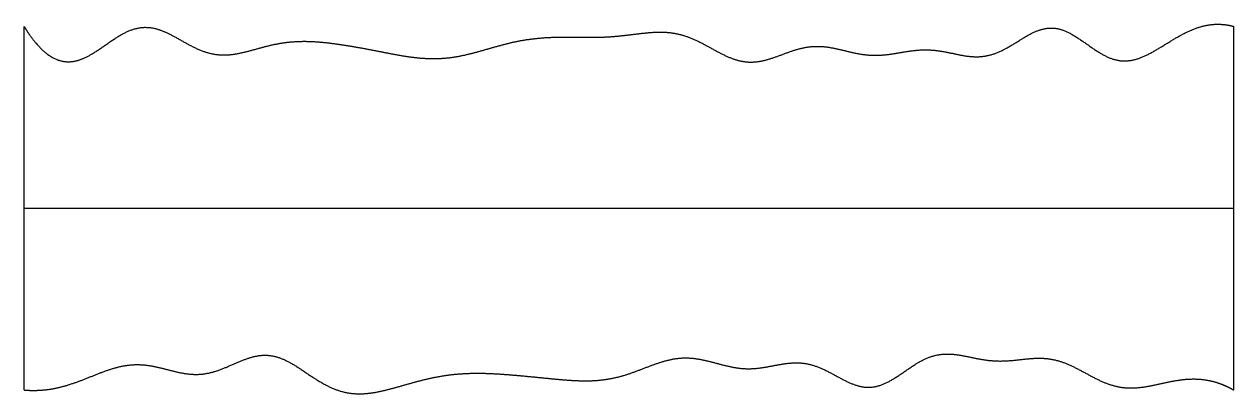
# Model space of a CAD drawing. Header units: millimetres. Extents: x 0 to 10, y 0 to 3.
import ezdxf

# ---------------------------------------------------------------- set-up
doc = ezdxf.new("R2010")
doc.units = ezdxf.units.MM
doc.layers.get('0').update_dxf_attribs({"linetype": 'CONTINUOUS'})

msp = doc.modelspace()

# ---------------------------------------------------------------- linework, layer by layer
for points in [[(0, 3), (0.019, 2.968), (0.058, 2.909), (0.116, 2.834), (0.193, 2.76), (0.29, 2.71), (0.387, 2.701), (0.484, 2.728), (0.581, 2.782), (0.677, 2.851), (0.774, 2.919), (0.871, 2.972), (0.968, 2.999), (1.066, 2.994), (1.163, 2.96), (1.261, 2.907), (1.36, 2.849), (1.459, 2.799), (1.56, 2.768), (1.66, 2.76), (1.762, 2.773), (1.864, 2.798), (1.966, 2.828), (2.068, 2.854), (2.17, 2.871), (2.272, 2.879), (2.373, 2.878), (2.474, 2.87), (2.575, 2.858), (2.676, 2.842), (2.777, 2.825), (2.878, 2.806), (2.979, 2.786), (3.08, 2.766), (3.182, 2.749), (3.284, 2.737), (3.385, 2.733), (3.486, 2.737), (3.587, 2.751), (3.688, 2.774), (3.788, 2.802), (3.888, 2.831), (3.989, 2.859), (4.089, 2.882), (4.191, 2.898), (4.292, 2.908), (4.394, 2.913), (4.496, 2.913), (4.597, 2.911), (4.698, 2.91), (4.8, 2.912), (4.901, 2.919), (5.003, 2.931), (5.106, 2.944), (5.208, 2.955), (5.31, 2.956), (5.411, 2.941), (5.511, 2.909), (5.611, 2.86), (5.709, 2.804), (5.807, 2.751), (5.905, 2.714), (6.003, 2.7), (6.102, 2.712), (6.202, 2.743), (6.303, 2.783), (6.404, 2.819), (6.505, 2.839), (6.606, 2.838), (6.708, 2.82), (6.809, 2.794), (6.91, 2.77), (7.011, 2.759), (7.112, 2.763), (7.213, 2.779), (7.315, 2.798), (7.416, 2.81), (7.518, 2.808), (7.62, 2.791), (7.722, 2.767), (7.824, 2.748), (7.925, 2.747), (8.026, 2.771), (8.125, 2.82), (8.224, 2.883), (8.321, 2.944), (8.418, 2.986), (8.515, 2.995), (8.611, 2.968), (8.707, 2.911), (8.804, 2.84), (8.901, 2.772), (8.999, 2.724), (9.097, 2.708), (9.196, 2.724), (9.296, 2.768), (9.396, 2.828), (9.497, 2.892), (9.597, 2.95), (9.698, 2.994), (9.799, 3.019), (9.879, 3.022), (9.94, 3.015), (9.98, 3.006), (10, 3)], [(0, 0), (0, 0.12), (0, 0.36), (0, 0.72), (0, 1.2), (0, 1.8), (0, 2.28), (0, 2.64), (0, 2.88), (0, 3)], [(10, 0), (10, 0.12), (10, 0.36), (10, 0.72), (10, 1.2), (10, 1.8), (10, 2.28), (10, 2.64), (10, 2.88), (10, 3)], [(0, 1.5), (0.4, 1.5), (1.2, 1.5), (2.4, 1.5), (4, 1.5), (6, 1.5), (7.6, 1.5), (8.8, 1.5), (9.6, 1.5), (10, 1.5)], [(0, 0), (0.02, -0.002), (0.061, -0.004), (0.121, -0.004), (0.202, 0.002), (0.302, 0.022), (0.403, 0.053), (0.503, 0.09), (0.603, 0.132), (0.703, 0.17), (0.803, 0.199), (0.903, 0.213), (1.003, 0.21), (1.104, 0.19), (1.204, 0.163), (1.305, 0.137), (1.406, 0.124), (1.507, 0.131), (1.608, 0.16), (1.709, 0.203), (1.809, 0.249), (1.907, 0.283), (2.004, 0.294), (2.101, 0.276), (2.197, 0.231), (2.292, 0.169), (2.389, 0.102), (2.487, 0.041), (2.586, -0.005), (2.687, -0.03), (2.789, -0.035), (2.891, -0.024), (2.993, -0.001), (3.094, 0.027), (3.194, 0.056), (3.293, 0.083), (3.393, 0.106), (3.493, 0.123), (3.593, 0.134), (3.694, 0.139), (3.796, 0.139), (3.897, 0.135), (3.999, 0.127), (4.1, 0.119), (4.201, 0.109), (4.302, 0.099), (4.403, 0.089), (4.504, 0.08), (4.605, 0.075), (4.706, 0.075), (4.807, 0.085), (4.908, 0.104), (5.009, 0.135), (5.109, 0.173), (5.209, 0.213), (5.309, 0.246), (5.408, 0.266), (5.508, 0.268), (5.608, 0.252), (5.708, 0.225), (5.809, 0.197), (5.91, 0.176), (6.011, 0.172), (6.112, 0.184), (6.214, 0.205), (6.315, 0.224), (6.416, 0.229), (6.517, 0.211), (6.617, 0.17), (6.716, 0.115), (6.814, 0.06), (6.912, 0.023), (7.009, 0.015), (7.105, 0.043), (7.201, 0.097), (7.297, 0.166), (7.393, 0.232), (7.491, 0.28), (7.59, 0.301), (7.69, 0.298), (7.791, 0.278), (7.894, 0.255), (7.996, 0.239), (8.099, 0.237), (8.202, 0.246), (8.303, 0.26), (8.403, 0.266), (8.503, 0.257), (8.601, 0.228), (8.698, 0.182), (8.795, 0.128), (8.892, 0.075), (8.991, 0.036), (9.09, 0.015), (9.19, 0.014), (9.292, 0.029), (9.394, 0.052), (9.496, 0.075), (9.598, 0.091), (9.7, 0.094), (9.801, 0.081), (9.881, 0.058), (9.94, 0.032), (9.98, 0.011), (10, 0)]]:
    msp.add_open_spline(points, degree=5)

doc.saveas('drawing.dxf')
